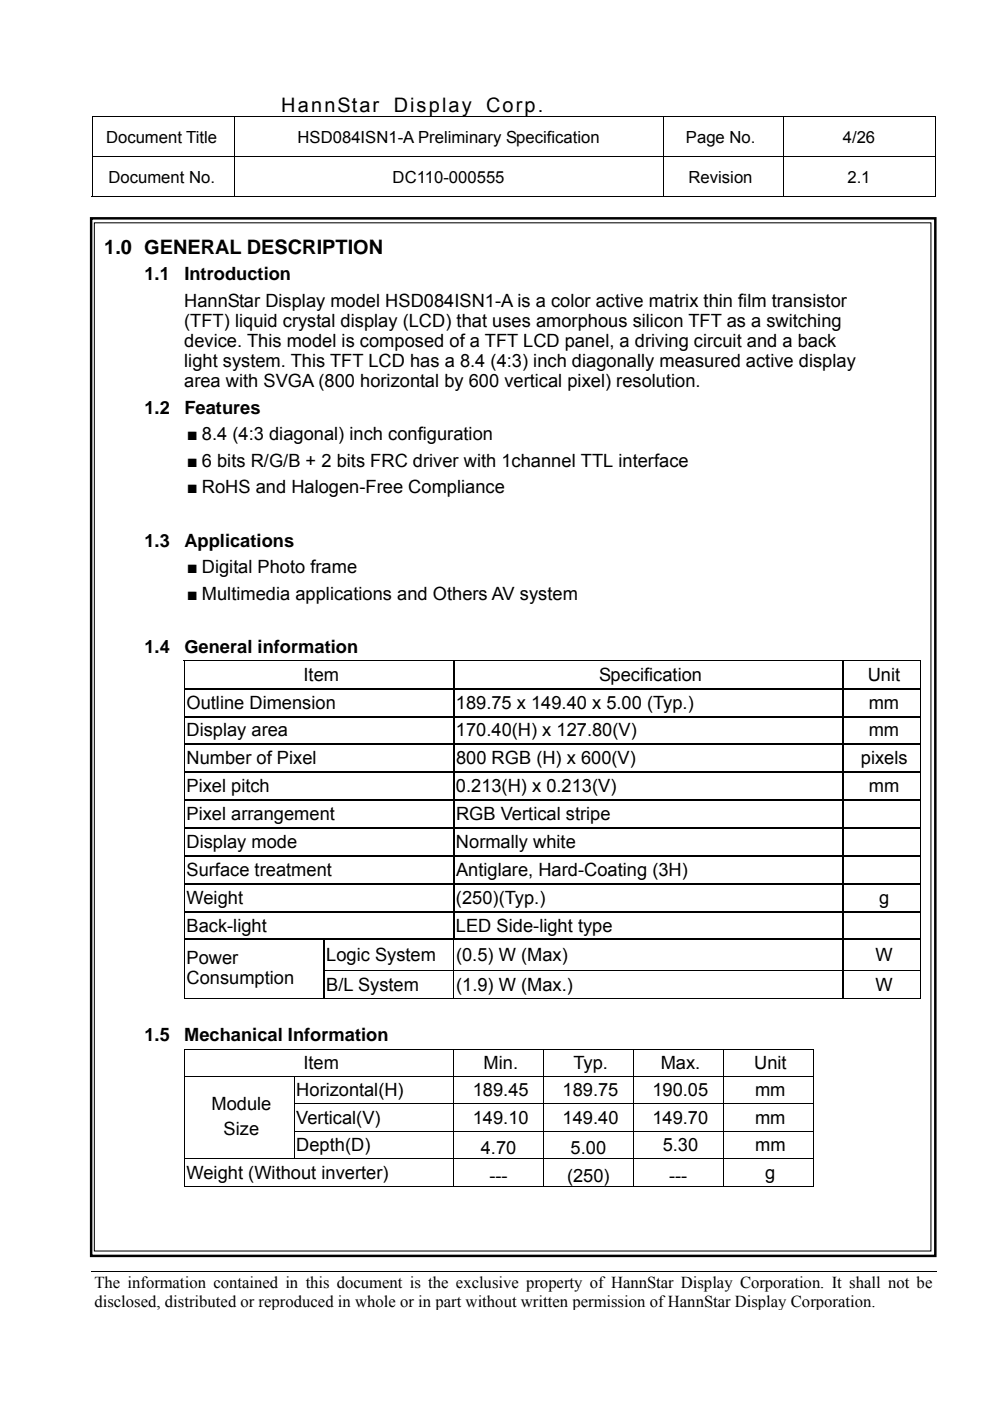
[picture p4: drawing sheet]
<svg xmlns="http://www.w3.org/2000/svg" width="210mm" height="297mm" viewBox="0 0 210 297" stroke-linecap="round" stroke-linejoin="round" font-family="sans-serif">
<defs><g id="words">
<g font-size="4.2">
<text x="59.6" y="23.7">HannStar</text>
<text x="83.5" y="23.7">Display</text>
<text x="103.1" y="23.7">Corp.</text>
<text x="22.1" y="53.8">1.0 GENERAL DESCRIPTION</text>
</g>
<g font-size="3.9">
<text x="30.6" y="59.5">1.1</text>
<text x="39.1" y="59.5">Introduction</text>
<text x="39.1" y="65.1">HannStar Display model HSD084ISN1-A is a color active matrix thin film transistor</text>
<text x="39.1" y="69.3">(TFT) liquid crystal display (LCD) that uses amorphous silicon TFT as a switching</text>
<text x="39.1" y="73.6">device. This model is composed of a TFT LCD panel, a driving circuit and a back</text>
<text x="39.1" y="77.8">light system. This TFT LCD has a 8.4 (4:3) inch diagonally measured active display</text>
<text x="39.1" y="82">area with SVGA (800 horizontal by 600 vertical pixel) resolution.</text>
<text x="30.6" y="87.7">1.2</text>
<text x="39.1" y="87.7">Features</text>
<text x="39.6" y="93.3">■ 8.4 (4:3 diagonal) inch configuration</text>
<text x="39.6" y="99">■ 6 bits R/G/B + 2 bits FRC driver with 1channel TTL interface</text>
<text x="39.6" y="104.6">■ RoHS and Halogen-Free Compliance</text>
<text x="30.6" y="115.9">1.3</text>
<text x="39.1" y="115.9">Applications</text>
<text x="39.6" y="121.6">■ Digital Photo frame</text>
<text x="39.6" y="127.2">■ Multimedia applications and Others AV system</text>
<text x="30.6" y="138.5">1.4</text>
<text x="39.1" y="138.5">General information</text>
<text x="64.3" y="144.3">Item</text>
<text x="127.1" y="144.3">Specification</text>
<text x="184" y="144.3">Unit</text>
<text x="39.5" y="150.2">Outline Dimension</text>
<text x="96.7" y="150.2">189.75 x 149.40 x 5.00 (Typ.)</text>
<text x="184.2" y="150.2">mm</text>
<text x="39.5" y="156.1">Display area</text>
<text x="96.7" y="156.1">170.40(H) x 127.80(V)</text>
<text x="184.2" y="156.1">mm</text>
<text x="39.5" y="162.1">Number of Pixel</text>
<text x="39.5" y="168">Pixel pitch</text>
<text x="96.7" y="168">0.213(H) x 0.213(V)</text>
<text x="96.7" y="162.1">800 RGB (H) x 600(V)</text>
<text x="182.5" y="162.1">pixels</text>
<text x="184.2" y="168">mm</text>
<text x="39.5" y="173.9">Pixel arrangement</text>
<text x="96.7" y="173.9">RGB Vertical stripe</text>
<text x="39.5" y="179.8">Display mode</text>
<text x="96.7" y="179.8">Normally white</text>
<text x="39.5" y="185.7">Surface treatment</text>
<text x="96.7" y="185.7">Antiglare, Hard-Coating (3H)</text>
<text x="39.5" y="191.6">Weight</text>
<text x="96.7" y="191.6">(250)(Typ.)</text>
<text x="186.4" y="191.6">g</text>
<text x="39.5" y="197.5">Back-light</text>
<text x="96.7" y="197.5">LED Side-light type</text>
<text x="69.2" y="203.8">Logic System</text>
<text x="96.7" y="203.8">(0.5) W (Max)</text>
<text x="185.6" y="203.8">W</text>
<text x="39.5" y="204.4">Power</text>
<text x="39.5" y="208.7">Consumption</text>
<text x="69.2" y="210">B/L System</text>
<text x="96.7" y="210">(1.9) W (Max.)</text>
<text x="185.7" y="210">W</text>
<text x="30.6" y="220.8">1.5</text>
<text x="39.1" y="220.8">Mechanical Information</text>
<text x="64.3" y="226.6">Item</text>
<text x="102.5" y="226.6">Min.</text>
<text x="121.6" y="226.6">Typ.</text>
<text x="140.1" y="226.6">Max.</text>
<text x="159.9" y="226.6">Unit</text>
<text x="62.8" y="232.4">Horizontal(H)</text>
<text x="100.2" y="232.4">189.45</text>
<text x="119.3" y="232.4">189.75</text>
<text x="138.3" y="232.4">190.05</text>
<text x="160.1" y="232.4">mm</text>
<text x="44.8" y="235.3">Module</text>
<text x="62.8" y="238.2">Vertical(V)</text>
<text x="100.2" y="238.2">149.10</text>
<text x="119.3" y="238.2">149.40</text>
<text x="138.3" y="238.2">149.70</text>
<text x="160.1" y="238.2">mm</text>
<text x="47.4" y="240.6">Size</text>
<text x="62.8" y="244.1">Depth(D)</text>
<text x="101.9" y="244.7">4.70</text>
<text x="121" y="244.7">5.00</text>
<text x="140.5" y="244.1">5.30</text>
<text x="160.1" y="244.1">mm</text>
<text x="39.5" y="249.9">Weight (Without inverter)</text>
<text x="103.8" y="250.5">---</text>
<text x="120.2" y="250.5">(250)</text>
<text x="141.9" y="250.5">---</text>
<text x="162.3" y="249.9">g</text>
</g>
<g font-size="3.5">
<text x="22.5" y="30.2">Document Title</text>
<text x="63.1" y="30.2">HSD084ISN1-A Preliminary Specification</text>
<text x="145.4" y="30.2">Page No.</text>
<text x="178.7" y="30.2">4/26</text>
<text x="23" y="38.7">Document No.</text>
<text x="83.2" y="38.7">DC110-000555</text>
<text x="146" y="38.7">Revision</text>
<text x="179.7" y="38.7">2.1</text>
<text x="20" y="273">The information contained in this document is the exclusive property of HannStar Display Corporation. It shall not be</text>
<text x="20" y="277">disclosed, distributed or reproduced in whole or in part without written permission of HannStar Display Corporation.</text>
</g>
</g></defs>
<g fill="none" stroke="#000" stroke-width=".21">
<path d="M19.4 24.8h179M19.4 33.3h179M19.5 24.9v8.3M19.5 33.3v8.5M49.6 24.9v8.3M49.6 33.3v8.5M140.7 24.9v8.3M140.7 33.3v8.5M166.1 24.9v8.3M166.1 33.3v8.5M198.3 24.9v8.3M198.3 33.3v8.5"/>
<path d="M19.4 41.7h30.2M49.7 41.7h90.9M140.7 41.7h25.3M166.1 41.7h32.1M19.4 269.7h179.2"/>
</g>
<path d="M198.2 41.6h.2v.2h-.2z" fill="#000"/>
<g fill="#fff">
<path d="M19.4 277.9h179.1z"/>
<path d="M198.5 269.7l.1 8.2z"/>
<path d="M198.5 277.9h.1z"/>
</g>
<path d="M19.3 46.3h179v220h-179z" fill="none" stroke="#000" stroke-width=".53"/>
<path d="M20 47.2h177.4v218h-177.4z" fill-rule="evenodd" fill="#fff" stroke="#000" stroke-width=".21"/>
<g fill="#000">
<path d="M39 140h.1v.2h-.1zM39 145.9h.1v.2h-.1zM39 151.8h.1v.3h-.1zM39 157.7h.1v.3h-.1zM96.1 145.9h.2v.2h-.2zM96.1 151.8h.2v.3h-.2zM96.1 157.7h.2v.3h-.2zM178.6 145.9h.3v.2h-.3zM178.6 151.8h.3v.3h-.3zM178.6 157.7h.3v.3h-.3zM195.1 140h.2v.2h-.2zM195.1 145.9h.2v.2h-.2z"/>
<path d="M195.1 151.8h.2v.3h-.2zM195.1 157.7h.2v.3h-.2zM39 163.6h.1v.3h-.1zM39 169.5h.1v.3h-.1zM39 175.4h.1v.3h-.1zM96.1 163.6h.2v.3h-.2zM96.1 169.5h.2v.3h-.2zM96.1 175.4h.2v.3h-.2zM178.6 163.6h.3v.3h-.3zM178.6 169.5h.3v.3h-.3zM178.6 175.4h.3v.3h-.3zM195.1 163.6h.2v.3h-.2z"/>
<path d="M195.1 169.5h.2v.3h-.2zM195.1 175.4h.2v.3h-.2zM39 181.3h.1v.3h-.1zM39 187.2h.1v.3h-.1zM39 193.1h.1v.3h-.1zM39 199.1h.1v.2h-.1zM68.6 199.1h.2v.2h-.2zM96.1 181.3h.2v.3h-.2zM96.1 187.2h.2v.3h-.2zM96.1 193.1h.2v.3h-.2zM96.1 199.3h.2zM178.6 181.3h.3v.3h-.3z"/>
<path d="M178.6 187.2h.3v.3h-.3zM178.6 193.1h.3v.3h-.3zM178.6 199.1h.3v.2h-.3zM195.1 181.3h.2v.3h-.2zM195.1 187.2h.2v.3h-.2zM195.1 193.1h.2v.3h-.2zM195.1 199.1h.2v.2h-.2zM39 205.7h.1v.2h-.1zM68.6 205.7h.2v.2h-.2zM96.1 205.7h.2v.2h-.2zM178.6 205.7h.3v.2h-.3zM195.1 205.7h.2v.2h-.2z"/>
<path d="M195.1 211.6h.2v.2h-.2zM39 222.3h.1v.2h-.1zM39 234h.1v.1h-.1zM39 239.8h.1v.2h-.1zM172.3 222.3h.2v.2h-.2zM172.3 251.4h.2v.2h-.2z"/>
</g>
<g fill="none" stroke="#000" stroke-width=".21">
<path d="M39 140.1h156.3M39.1 140.2v5.7M39.1 146.1v5.7M39.1 152.1v5.6M39.1 158v5.6M195.2 140.2v5.7M195.2 146.1v5.7M195.2 152.1v5.6M195.2 158v5.6M39.1 163.9v5.6M39.1 169.8v5.6M39.1 175.7v5.6"/>
<path d="M195.2 163.9v5.6M195.2 169.8v5.6M195.2 175.7v5.6M39.1 181.6v5.6M39.1 187.5v5.6M39.1 193.4v5.7M39.1 199.3v6.4M96.2 199.3v6.4M195.2 181.6v5.6M195.2 187.5v5.6M195.2 193.4v5.7M195.2 199.3v6.4"/>
<path d="M39 211.7h57.1M39.1 205.9v5.9M68.8 205.7h27.3M96.2 205.9v5.9M96.3 205.7h82.3M96.3 211.7h98.8M178.9 205.7h16.2M195.2 205.9v5.9M39 222.4h133.5M39 228.2h133.5M39.1 222.5v5.7M39.1 228.3v5.7"/>
<path d="M39.1 234.1v5.7M39.1 240v5.6M62.3 234.1h110.2M62.3 239.9h110.2M62.3 228.3v5.7M62.3 234.1v5.7M62.3 240v5.6M96.2 222.5v5.7M96.2 228.3v5.7M96.2 234.1v5.7M96.2 240v5.6M115.3 222.5v5.7"/>
<path d="M115.3 228.3v5.7M115.3 234.1v5.7M115.3 240v5.6M134.3 222.5v5.7M134.3 228.3v5.7M134.3 234.1v5.7M134.3 240v5.6M153.4 222.5v5.7M153.4 228.3v5.7M153.4 234.1v5.7M153.4 240v5.6M172.4 222.5v5.7"/>
<path d="M172.4 228.3v5.7M172.4 234.1v5.7M172.4 240v5.6M39 245.7h133.5M39 251.5h57.1M39.1 245.8v5.8M96.2 245.8v5.8M96.3 251.5h18.9M115.3 245.8v5.8M115.3 251.5h18.9M134.3 245.8v5.8M134.4 251.5h18.9"/>
<path d="M153.4 245.8v5.8M153.4 251.5h18.9M172.4 245.8v5.8"/>
</g>
<g fill="none" stroke="#000" stroke-width=".25">
<path d="M39.1 146h57M39.1 151.9h57M39.1 157.8h57M96.2 140.2v5.7M96.2 146.1v5.7M96.2 152.1v5.6M96.2 158v5.6M96.3 146h82.3M96.3 151.9h82.3M96.3 157.8h82.3M178.8 140.2v5.7M178.8 146.1v5.7"/>
<path d="M178.8 152.1v5.6M178.8 158v5.6M178.9 146h16.2M178.9 151.9h16.2M178.9 157.8h16.2M39.1 163.7h57M39.1 169.6h57M39.1 175.5h57M96.2 163.9v5.6M96.2 169.8v5.6M96.2 175.7v5.6M96.3 163.7h82.3"/>
<path d="M96.3 169.6h82.3M96.3 175.5h82.3M178.8 163.9v5.6M178.8 169.8v5.6M178.8 175.7v5.6M178.9 163.7h16.2M178.9 169.6h16.2M178.9 175.5h16.2M39.1 181.4h57M39.1 187.4h57M39.1 193.3h57M39.1 199.2h29.5"/>
<path d="M68.7 199.3v6.4M68.8 199.2h109.8M96.2 181.6v5.6M96.2 187.5v5.6M96.2 193.4v5.7M96.3 181.4h82.3M96.3 187.4h82.3M96.3 193.3h82.3M178.8 181.6v5.6M178.8 187.5v5.6M178.8 193.4v5.7M178.8 199.3v6.4"/>
<path d="M178.9 181.4h16.2M178.9 187.4h16.2M178.9 193.3h16.2M178.9 199.2h16.2M68.7 205.9v5.7M178.8 205.9v5.7"/>
</g>
<use href="#words"/>
</svg>
